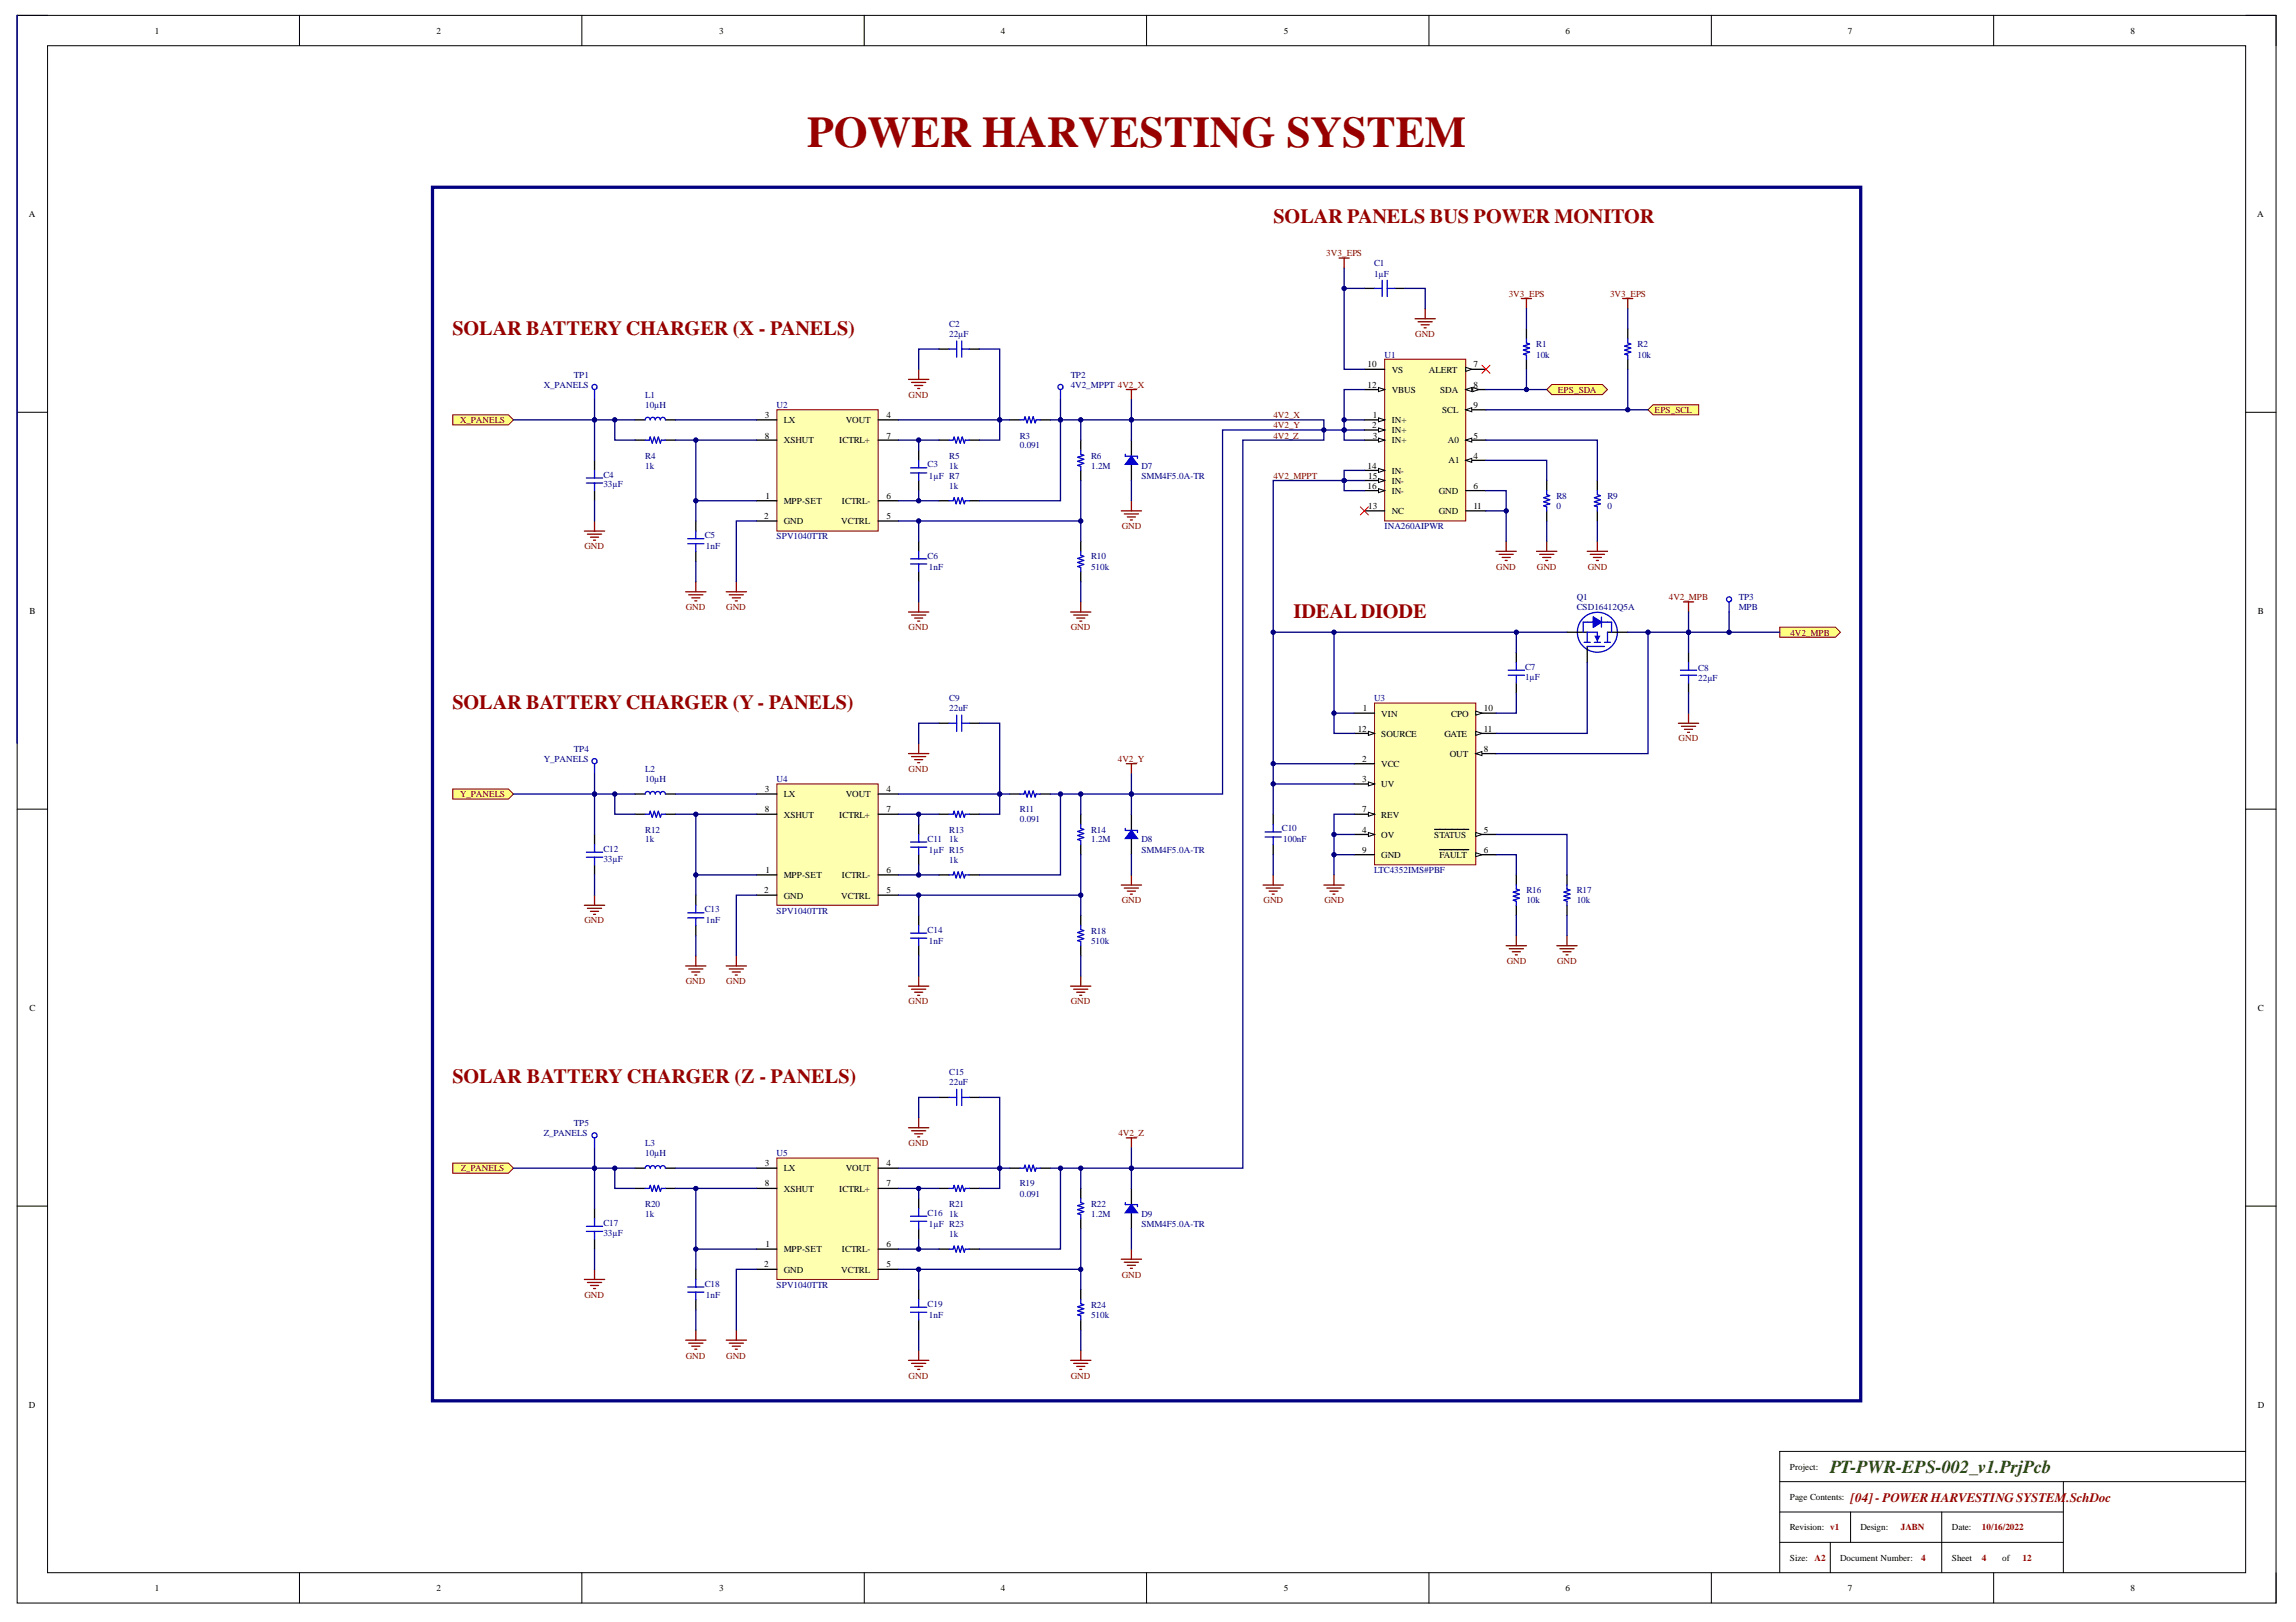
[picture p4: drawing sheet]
<svg xmlns="http://www.w3.org/2000/svg" width="297mm" height="210mm" viewBox="0 0 297 210" stroke-linecap="round" stroke-linejoin="round" font-family="sans-serif">
<defs><g id="words">
<text font-size="5.7" fill="#980000" x="104.4" y="19.1">POWER HARVESTING SYSTEM</text>
<g font-size="2.6" fill="#980000">
<text x="164.7" y="28.9">SOLAR PANELS BUS POWER MONITOR</text>
<text x="58.5" y="43.3">SOLAR BATTERY CHARGER (X - PANELS)</text>
<text x="167.4" y="80">IDEAL DIODE</text>
<text x="58.5" y="91.7">SOLAR BATTERY CHARGER (Y - PANELS)</text>
<text x="58.5" y="140.2">SOLAR BATTERY CHARGER (Z - PANELS)</text>
</g>
<text font-size="2.4" fill="#274e13" x="236.8" y="190.6">PT-PWR-EPS-002_v1.PrjPcb</text>
<g font-size="1.7" fill="#980000">
<text x="239.4" y="194.3">[04]- POWERHARVESTING SYSTEM</text>
<text x="267.3" y="194.3">.SchDoc</text>
</g>
<g font-size="1.2">
<text x="20" y="4.4">1</text>
<text x="56.5" y="4.4">2</text>
<text x="93" y="4.4">3</text>
<text x="129.5" y="4.4">4</text>
<text x="166.1" y="4.4">5</text>
<text x="202.5" y="4.4">6</text>
<text x="239.1" y="4.4">7</text>
<text x="275.6" y="4.4">8</text>
<text x="3.7" y="28.1">A</text>
<text x="292" y="28.1">A</text>
<text x="176.9" y="47.5">10</text>
<text x="190.6" y="47.5">7</text>
<text x="176.9" y="50.2">12</text>
<text x="180" y="48.2">VS</text>
<text x="180" y="50.8">VBUS</text>
<text x="184.9" y="48.2">ALERT</text>
<text x="186.3" y="50.8">SDA</text>
<text x="186.6" y="53.5">SCL</text>
<text x="190.6" y="50.2">8</text>
<text x="190.6" y="52.8">9</text>
<text x="98.9" y="56.7">8</text>
<text x="98.9" y="54.1">3</text>
<text x="101.4" y="57.3">XSHUT</text>
<text x="101.4" y="54.7">LX</text>
<text x="108.6" y="57.3">ICTRL+</text>
<text x="109.4" y="54.7">VOUT</text>
<text x="114.7" y="54.1">4</text>
<text x="114.7" y="56.7">7</text>
<text x="177.5" y="55.4">2</text>
<text x="177.6" y="54.1">1</text>
<text x="177.6" y="56.7">3</text>
<text x="180" y="54.7">IN+</text>
<text x="180" y="56.1">IN+</text>
<text x="180" y="57.3">IN+</text>
<text x="187.3" y="57.3">A0</text>
<text x="187.4" y="60">A1</text>
<text x="190.6" y="56.7">5</text>
<text x="190.6" y="59.4">4</text>
<text x="99" y="64.6">1</text>
<text x="101.4" y="65.2">MPP-SET</text>
<text x="108.9" y="65.2">ICTRL-</text>
<text x="114.7" y="64.6">6</text>
<text x="176.9" y="60.6">14</text>
<text x="176.9" y="63.2">16</text>
<text x="177" y="62">15</text>
<text x="177" y="65.9">13</text>
<text x="180" y="61.3">IN-</text>
<text x="180" y="62.6">IN-</text>
<text x="180" y="63.9">IN-</text>
<text x="186.1" y="63.9">GND</text>
<text x="190.6" y="65.9">11</text>
<text x="190.6" y="63.2">6</text>
<text x="98.9" y="67.1">2</text>
<text x="101.4" y="67.8">GND</text>
<text x="108.8" y="67.8">VCTRL</text>
<text x="114.7" y="67.1">5</text>
<text x="180" y="66.5">NC</text>
<text x="186.1" y="66.5">GND</text>
<text x="3.8" y="79.5">B</text>
<text x="292.1" y="79.5">B</text>
<text x="175.6" y="94.7">12</text>
<text x="176.3" y="92">1</text>
<text x="178.7" y="92.7">VIN</text>
<text x="178.7" y="95.3">SOURCE</text>
<text x="186.9" y="95.3">GATE</text>
<text x="187.7" y="92.7">CPO</text>
<text x="192" y="92">10</text>
<text x="192" y="94.7">11</text>
<text x="176.2" y="98.6">2</text>
<text x="176.2" y="101.2">3</text>
<text x="178.7" y="99.2">VCC</text>
<text x="178.7" y="101.8">UV</text>
<text x="187.6" y="98">OUT</text>
<text x="192" y="97.3">8</text>
<text x="98.9" y="105.1">8</text>
<text x="98.9" y="102.5">3</text>
<text x="101.4" y="105.8">XSHUT</text>
<text x="101.4" y="103.2">LX</text>
<text x="108.6" y="105.8">ICTRL+</text>
<text x="109.4" y="103.2">VOUT</text>
<text x="114.7" y="102.5">4</text>
<text x="114.7" y="105.1">7</text>
<text x="176.2" y="105.1">7</text>
<text x="176.2" y="107.8">4</text>
<text x="178.7" y="105.8">REV</text>
<text x="192" y="107.8">5</text>
<text x="99" y="113">1</text>
<text x="101.4" y="113.7">MPP-SET</text>
<text x="108.9" y="113.7">ICTRL-</text>
<text x="114.7" y="113">6</text>
<text x="176.2" y="110.4">9</text>
<text x="178.7" y="108.4">OV</text>
<text x="178.7" y="111">GND</text>
<text x="185.5" y="108.4">STATUS</text>
<text x="186.2" y="111">FAULT</text>
<text x="192" y="110.4">6</text>
<text x="98.9" y="115.6">2</text>
<text x="101.4" y="116.3">GND</text>
<text x="108.8" y="116.3">VCTRL</text>
<text x="114.7" y="115.6">5</text>
<text x="3.8" y="130.8">C</text>
<text x="292.1" y="130.8">C</text>
<text x="98.9" y="153.5">8</text>
<text x="98.9" y="150.9">3</text>
<text x="101.4" y="154.2">XSHUT</text>
<text x="101.4" y="151.6">LX</text>
<text x="108.6" y="154.2">ICTRL+</text>
<text x="109.4" y="151.6">VOUT</text>
<text x="114.7" y="150.9">4</text>
<text x="114.7" y="153.5">7</text>
<text x="99" y="161.4">1</text>
<text x="114.7" y="161.4">6</text>
<text x="98.9" y="164">2</text>
<text x="101.4" y="164.7">GND</text>
<text x="101.4" y="162.1">MPP-SET</text>
<text x="108.8" y="164.7">VCTRL</text>
<text x="108.9" y="162.1">ICTRL-</text>
<text x="114.7" y="164">5</text>
<text x="3.7" y="182.2">D</text>
<text x="292.1" y="182.2">D</text>
<text x="231.5" y="190.2">Project:</text>
<text x="231.5" y="194.1">Page Contents:</text>
<text x="231.5" y="202">Size:</text>
<text x="231.5" y="198">Revision: v1</text>
<text x="238.1" y="202">Document Number:</text>
<text x="240.7" y="198">Design:</text>
<text x="252.5" y="198">Date:</text>
<text x="252.5" y="202">Sheet</text>
<text x="259" y="202">of</text>
<text x="20" y="205.9">1</text>
<text x="56.5" y="205.9">2</text>
<text x="93" y="205.9">3</text>
<text x="129.5" y="205.9">4</text>
<text x="166.1" y="205.9">5</text>
<text x="202.5" y="205.9">6</text>
<text x="239.1" y="205.9">7</text>
<text x="275.6" y="205.9">8</text>
</g>
<g font-size="1.2" fill="#800000">
<text x="171.6" y="33.2">3V3_EPS</text>
<text x="195.2" y="38.4">3V3_EPS</text>
<text x="208.3" y="38.4">3V3_EPS</text>
<text x="183.1" y="43.7">GND</text>
<text x="117.6" y="51.5">GND</text>
<text x="201.5" y="50.8">EPS_SDA</text>
<text x="214" y="53.5">EPS_SCL</text>
<text x="59.5" y="54.7">X_PANELS</text>
<text x="164.7" y="54.1">4V2_X</text>
<text x="164.7" y="55.4">4V2_Y</text>
<text x="164.7" y="56.7">4V2_Z</text>
<text x="164.7" y="62">4V2_MPPT</text>
<text x="75.6" y="71.1">GND</text>
<text x="145.1" y="68.5">GND</text>
<text x="193.6" y="73.7">GND</text>
<text x="198.8" y="73.7">GND</text>
<text x="205.4" y="73.7">GND</text>
<text x="215.9" y="77.6">4V2_MPB</text>
<text x="88.7" y="79">GND</text>
<text x="94" y="79">GND</text>
<text x="117.6" y="81.6">GND</text>
<text x="138.5" y="81.6">GND</text>
<text x="231.6" y="82.3">4V2_MPB</text>
<text x="217.2" y="95.9">GND</text>
<text x="117.6" y="99.9">GND</text>
<text x="144.6" y="98.6">4V2_Y</text>
<text x="59.5" y="103.2">Y_PANELS</text>
<text x="75.6" y="119.5">GND</text>
<text x="145.1" y="116.9">GND</text>
<text x="163.5" y="116.9">GND</text>
<text x="171.3" y="116.9">GND</text>
<text x="194.9" y="124.7">GND</text>
<text x="201.4" y="124.7">GND</text>
<text x="88.7" y="127.3">GND</text>
<text x="94" y="127.3">GND</text>
<text x="117.6" y="130">GND</text>
<text x="138.5" y="130">GND</text>
<text x="117.6" y="148.3">GND</text>
<text x="144.7" y="147">4V2_Z</text>
<text x="59.6" y="151.6">Z_PANELS</text>
<text x="75.6" y="168">GND</text>
<text x="145.1" y="165.4">GND</text>
<text x="88.7" y="175.8">GND</text>
<text x="94" y="175.8">GND</text>
<text x="117.6" y="178.4">GND</text>
<text x="138.5" y="178.4">GND</text>
</g>
<g font-size="1.2" fill="#000080">
<text x="177.8" y="35.8">1µF</text>
<text x="177.8" y="34.5">C1</text>
<text x="122.8" y="43.7">22µF</text>
<text x="122.8" y="42.3">C2</text>
<text x="179.1" y="46.3">U1</text>
<text x="198.7" y="46.3">10k</text>
<text x="198.7" y="44.9">R1</text>
<text x="211.8" y="46.3">10k</text>
<text x="211.8" y="44.9">R2</text>
<text x="70.4" y="50.2">X_PANELS</text>
<text x="74.3" y="48.9">TP1</text>
<text x="83.5" y="52.8">10µH</text>
<text x="83.5" y="51.5">L1</text>
<text x="100.5" y="52.8">U2</text>
<text x="138.5" y="48.9">TP2</text>
<text x="138.5" y="50.2">4V2_MPPT 4V2_X</text>
<text x="83.5" y="59.4">R4</text>
<text x="122.8" y="59.4">R5</text>
<text x="131.9" y="58">0.091</text>
<text x="131.9" y="56.7">R3</text>
<text x="141.1" y="59.4">R6</text>
<text x="78.1" y="63.1">33µF</text>
<text x="78.1" y="61.8">C4</text>
<text x="83.5" y="60.6">1k</text>
<text x="120" y="60.5">C3</text>
<text x="120.2" y="62">1µF R7</text>
<text x="122.8" y="60.6">1k</text>
<text x="122.8" y="63.2">1k</text>
<text x="141.1" y="60.6">1.2M</text>
<text x="147.7" y="60.6">D7</text>
<text x="147.7" y="62">SMM4F5.0A-TR</text>
<text x="201.4" y="65.9">0</text>
<text x="201.4" y="64.6">R8</text>
<text x="208" y="65.9">0</text>
<text x="208" y="64.6">R9</text>
<text x="91.2" y="69.7">C5</text>
<text x="91.3" y="71.1">1nF</text>
<text x="100.5" y="69.8">SPV1040TTR</text>
<text x="179.1" y="68.5">INA260AIPWR</text>
<text x="120" y="72.3">C6</text>
<text x="120.2" y="73.7">1nF</text>
<text x="141.1" y="73.7">510k</text>
<text x="141.1" y="72.4">R10</text>
<text x="204" y="77.6">Q1</text>
<text x="225" y="77.6">TP3</text>
<text x="204" y="79">CSD16412Q5A</text>
<text x="225" y="79">MPB</text>
<text x="197.3" y="88">1µF</text>
<text x="197.3" y="86.6">C7</text>
<text x="219.7" y="88.1">22µF</text>
<text x="219.7" y="86.8">C8</text>
<text x="122.8" y="92">22uF</text>
<text x="122.8" y="90.7">C9</text>
<text x="177.8" y="90.7">U3</text>
<text x="70.4" y="98.6">Y_PANELS</text>
<text x="74.3" y="97.3">TP4</text>
<text x="83.5" y="101.2">10µH</text>
<text x="83.5" y="99.9">L2</text>
<text x="100.5" y="101.2">U4</text>
<text x="83.5" y="107.8">R12</text>
<text x="122.8" y="107.8">R13</text>
<text x="131.9" y="106.4">0.091</text>
<text x="131.9" y="105.1">R11</text>
<text x="141.1" y="107.8">R14</text>
<text x="165.8" y="107.6">C10</text>
<text x="78.1" y="111.6">33µF</text>
<text x="78.1" y="110.2">C12</text>
<text x="83.5" y="109">1k</text>
<text x="120" y="108.9">C11</text>
<text x="120.2" y="110.4">1µF R15</text>
<text x="122.8" y="109">1k</text>
<text x="122.8" y="111.6">1k</text>
<text x="141.1" y="109">1.2M</text>
<text x="147.7" y="109">D8</text>
<text x="147.7" y="110.4">SMM4F5.0A-TR</text>
<text x="166" y="109">100nF</text>
<text x="177.8" y="113">LTC4352IMS#PBF</text>
<text x="91.2" y="118.1">C13</text>
<text x="91.3" y="119.5">1nF</text>
<text x="100.5" y="118.2">SPV1040TTR</text>
<text x="197.5" y="116.9">10k</text>
<text x="197.5" y="115.6">R16</text>
<text x="204" y="116.9">10k</text>
<text x="204" y="115.6">R17</text>
<text x="120" y="120.7">C14</text>
<text x="120.2" y="122.1">1nF</text>
<text x="141.1" y="122.1">510k</text>
<text x="141.1" y="120.8">R18</text>
<text x="122.8" y="140.4">22uF</text>
<text x="122.8" y="139.2">C15</text>
<text x="70.4" y="147">Z_PANELS</text>
<text x="74.3" y="145.7">TP5</text>
<text x="83.5" y="149.6">10µH</text>
<text x="83.5" y="148.3">L3</text>
<text x="100.5" y="149.6">U5</text>
<text x="131.9" y="154.9">0.091</text>
<text x="131.9" y="153.5">R19</text>
<text x="78.1" y="159.9">33µF</text>
<text x="78.1" y="158.7">C17</text>
<text x="83.5" y="157.5">1k</text>
<text x="83.5" y="156.1">R20</text>
<text x="120" y="157.3">C16</text>
<text x="120.2" y="158.8">1µF R23</text>
<text x="122.8" y="157.5">1k</text>
<text x="122.8" y="156.1">R21</text>
<text x="122.8" y="160.1">1k</text>
<text x="141.1" y="157.5">1.2M</text>
<text x="141.1" y="156.1">R22</text>
<text x="147.7" y="157.5">D9</text>
<text x="147.7" y="158.8">SMM4F5.0A-TR</text>
<text x="91.2" y="166.5">C18</text>
<text x="91.3" y="168">1nF</text>
<text x="100.5" y="166.6">SPV1040TTR</text>
<text x="120" y="169.2">C19</text>
<text x="120.2" y="170.6">1nF</text>
<text x="141.1" y="170.6">510k</text>
<text x="141.1" y="169.2">R24</text>
</g>
<g font-size="1.2" fill="#980000">
<text x="234.8" y="202">A2</text>
<text x="245.9" y="198">JABN</text>
<text x="248.5" y="202">4</text>
<text x="256.4" y="202">4</text>
<text x="256.4" y="198">10/16/2022</text>
<text x="261.7" y="202">12</text>
</g>
</g></defs>
<g fill="none" stroke="#000" stroke-width=".13">
<path d="M2.2 2h3.9M2.2 2h292.3v205.5h-292.3zM6.2 5.9h284.3v197.6h-284.3zM38.7 2v3.9M75.3 2v3.9M111.8 2v3.9M148.3 2v3.9M184.9 2v3.9M221.4 2v3.9M257.9 2v3.9M290.5 2h4v3.9M2.2 53.4h3.9"/>
<path d="M290.5 53.4h4M2.2 104.7h3.9M290.5 104.7h4M2.2 156.1h3.9M290.5 156.1h4M230.2 195.7h36.7M230.2 199.6h36.7M230.2 191.7h60.3M236.8 199.6v3.9M239.4 195.7v3.9M251.2 195.7v7.8M266.9 191.7v11.8"/>
<path d="M290.5 187.8h-60.3v15.7M38.7 203.5v4M75.3 203.5v4M111.8 203.5v4M148.3 203.5v4M184.9 203.5v4M221.4 203.5v4M257.9 203.5v4M294.5 203.5v4"/>
</g>
<path d="M100.5 53h13.1v15.7h-13.1z" fill-rule="evenodd" fill="#ffffb0"/>
<path d="M100.5 53h13.1v15.7h-13.1z" fill="none" stroke="#800000" stroke-width=".13"/>
<g fill="none" stroke="#000" stroke-width=".17">
<path d="M76.9 59.6v1.3M97.9 57h2.6M97.9 54.3h2.6M113.6 57h2.6M113.6 54.3h2.6M121.5 45.2h1.3M125.4 45.2h1.3M146.4 57v2M76.9 63.5v1.3M97.9 67.4h2.6M97.9 64.8h2.6M113.6 67.4h2.6"/>
<path d="M113.6 64.8h2.6M146.4 60.1v2.1"/>
</g>
<g fill="none" stroke="#800000" stroke-width=".17">
<path d="M117.5 49.1h2.7M117.9 49.5h1.9M118.3 49.9h1.1M118.7 50.3h.3M118.9 47.8v1.3M75.6 68.7h2.6M76 69.1h1.8M76.4 69.5h1M76.8 69.9h.2M76.9 67.4v1.3M88.7 76.6h2.6M89.1 77h1.8"/>
<path d="M89.5 77.4h1M89.9 77.8h.3M90 75.3v1.3M94 76.6h2.6M94.3 77h1.9M94.7 77.4h1.1M95.1 77.8h.3M95.3 75.3v1.3M117.5 79.2h2.7M117.9 79.6h1.9M118.3 80h1.1M118.9 77.9v1.3"/>
<path d="M138.5 79.2h2.6M138.9 79.6h1.8M139.3 80h1M139.8 77.9v1.3M118.7 80.4h.3M139.7 80.4h.3"/>
</g>
<path d="M122.8 45.2h1M123.8 44.1v2.1M124.4 45.2h1M124.4 44.1v2.1M145.6 59h1.6M75.9 61.9h2.1M75.9 62.5h2.1M76.9 60.9v1M76.9 62.5v1" fill="none" stroke="#00f" stroke-width=".17"/>
<path d="M146.4 59l.8 1.1h-1.6z" fill="#00f"/>
<path d="M83.5 54.3a.33 .33 0 0 1 .3-.3 .33 .33 0 0 1 .3 .3 .33 .33 0 0 1 .3-.3 .33 .33 0 0 1 .4 .3 .33 .33 0 0 1 .3-.3 .33 .33 0 0 1 .3 .3 .33 .33 0 0 1 .4-.3 .33 .33 0 0 1 .3 .3M132 54.3h.5l.1-.4 .3 .8 .2-.8 .3 .8 .3-.8 .2 .8 .2-.4h.5M145.6 58.8v.2M146.4 59l.8 1.1h-1.6zM147.2 59v.3" fill="none" stroke="#00f" stroke-width=".17"/>
<path d="M145.7 50.4h1.3M146.4 50.4v1.3M145.1 66.1h2.6M145.5 66.5h1.8M145.8 66.9h1.1M146.2 67.3h.3M146.4 64.8v1.3" fill="none" stroke="#800000" stroke-width=".17"/>
<path d="M82.2 54.3h1.3M86.1 54.3h1.3M130.6 54.3h1.4M134.6 54.3h1.3" fill="none" stroke="#000" stroke-width=".17"/>
<path d="M58.6 53.7h7.2l.6 .6-.6 .7h-7.2z" fill-rule="evenodd" fill="#ffff80"/>
<path d="M58.6 53.7h7.2l.6 .6-.6 .7h-7.2z" fill="none" stroke="#800000" stroke-width=".13"/>
<g fill="none" stroke="#000" stroke-width=".17">
<path d="M82.2 57h1.3M86.1 57h1.3M118.9 58.3v1.3M121.5 57h1.3M125.4 57h1.3M139.8 57v1.3M90 67.4v1.3M90 71.3v1.4M118.9 62.2v1.3M118.9 70v1.3M118.9 74v1.3M121.5 64.8h1.3"/>
<path d="M125.4 64.8h1.3M139.8 60.9v1.3M139.8 70v1.3M139.8 74v1.3"/>
</g>
<g fill="none" stroke="#00f" stroke-width=".17">
<path d="M83.5 57h.5l.1-.4 .3 .7 .2-.7 .3 .7 .3-.7 .2 .7 .2-.3h.5M118.9 59.6v.9M122.8 57h.5l.1-.4 .3 .7 .3-.7 .2 .7 .3-.7 .2 .7 .2-.3h.5M139.8 58.3v.5l.4 .1-.8 .3 .8 .2-.8 .3 .8 .3-.8 .2 .4 .2v.5M89 69.7h2.1M89 70.4h2.1M90 68.7v1M90 70.4v.9M117.8 72.3h2.1M117.8 73h2.1M117.8 60.5h2.1M117.8 61.2h2.1"/>
<path d="M118.9 61.2v1M118.9 71.3v1M118.9 73v1M122.8 64.8h.5l.1-.4 .3 .8 .3-.8 .2 .8 .3-.8 .2 .8 .2-.4h.5M139.8 71.3v.6l.4 .1-.8 .3 .8 .2-.8 .3 .8 .2-.8 .3 .4 .1v.6"/>
</g>
<path d="M100.5 101.4h13.1v15.8h-13.1z" fill-rule="evenodd" fill="#ffffb0"/>
<path d="M100.5 101.4h13.1v15.8h-13.1z" fill="none" stroke="#800000" stroke-width=".13"/>
<g fill="none" stroke="#000" stroke-width=".17">
<path d="M121.5 93.6h1.3M125.4 93.6h1.3M76.9 108v1.3M76.9 111.9v1.3M97.9 115.8h2.6M97.9 113.2h2.6M97.9 105.4h2.6M97.9 102.8h2.6M113.6 115.8h2.6M113.6 113.2h2.6M113.6 105.4h2.6M113.6 102.8h2.6"/>
<path d="M146.4 105.4v2.1M146.4 108.5v2.1"/>
</g>
<g fill="none" stroke="#800000" stroke-width=".17">
<path d="M117.5 97.5h2.7M117.9 97.9h1.9M118.3 98.3h1.1M118.7 98.7h.3M118.9 96.2v1.3M75.6 117.2h2.6M76 117.5h1.8M76.4 117.9h1M76.8 118.3h.2M76.9 115.8v1.4M88.7 125h2.6M89.1 125.4h1.8"/>
<path d="M89.5 125.8h1M89.9 126.2h.3M90 123.7v1.3M94 125h2.6M94.3 125.4h1.9M94.7 125.8h1.1M95.1 126.2h.3M95.3 123.7v1.3M117.5 127.6h2.7M117.9 128h1.9M118.3 128.4h1.1M118.7 128.8h.3"/>
<path d="M118.9 126.3v1.3M138.5 127.6h2.6M138.9 128h1.8M139.3 128.4h1M139.7 128.8h.3M139.8 126.3v1.3"/>
</g>
<path d="M122.8 93.6h1M123.8 92.5v2.1M124.4 93.6h1M124.4 92.5v2.1M75.9 110.3h2.1M75.9 110.9h2.1M76.9 109.3v1M76.9 110.9v1M145.6 107.5h1.6" fill="none" stroke="#00f" stroke-width=".17"/>
<path d="M146.4 107.5l.8 1h-1.6z" fill="#00f"/>
<path d="M83.5 102.8a.33 .33 0 0 1 .3-.4 .33 .33 0 0 1 .3 .4 .33 .33 0 0 1 .3-.4 .33 .33 0 0 1 .4 .4 .33 .33 0 0 1 .3-.4 .33 .33 0 0 1 .3 .4 .33 .33 0 0 1 .4-.4 .33 .33 0 0 1 .3 .4M132 102.8h.5l.1-.4 .3 .7 .2-.7 .3 .7 .3-.7 .2 .7 .2-.3h.5M145.6 107.2v.3M146.4 107.5l.8 1h-1.6zM147.2 107.5v.2" fill="none" stroke="#00f" stroke-width=".17"/>
<path d="M145.7 98.8h1.3M146.4 98.8v1.3M145.1 114.5h2.6M145.5 114.9h1.8M145.8 115.3h1.1M146.2 115.7h.3M146.4 113.2v1.3" fill="none" stroke="#800000" stroke-width=".17"/>
<path d="M82.2 102.8h1.3M86.1 102.8h1.3M130.6 102.8h1.4M134.6 102.8h1.3" fill="none" stroke="#000" stroke-width=".17"/>
<path d="M58.6 102.1h7.2l.6 .7-.6 .6h-7.2z" fill-rule="evenodd" fill="#ffff80"/>
<path d="M58.6 102.1h7.2l.6 .7-.6 .6h-7.2z" fill="none" stroke="#800000" stroke-width=".13"/>
<g fill="none" stroke="#000" stroke-width=".17">
<path d="M82.2 105.4h1.3M86.1 105.4h1.3M90 115.8v1.4M90 119.8v1.3M118.9 106.7v1.3M118.9 110.6v1.3M118.9 118.5v1.3M121.5 105.4h1.3M121.5 113.2h1.3M125.4 105.4h1.3M125.4 113.2h1.3M139.8 105.4v1.3"/>
<path d="M139.8 109.3v1.3M139.8 118.5v1.3M118.9 122.4v1.3M139.8 122.4v1.3"/>
</g>
<g fill="none" stroke="#00f" stroke-width=".17">
<path d="M83.5 105.4h.5l.1-.4 .3 .8 .2-.8 .3 .8 .3-.8 .2 .8 .2-.4h.5M89 118.1h2.1M89 118.8h2.1M90 117.2v.9M90 118.8v1M117.8 109h2.1M117.8 109.6h2.1M118.9 108v1M118.9 109.6v1M118.9 119.8v1M122.8 105.4h.5l.1-.4 .3 .8 .3-.8 .2 .8 .3-.8 .2 .8 .2-.4h.5M122.8 113.2h.5l.1-.4 .3 .8 .3-.8 .2 .8 .3-.8 .2 .8 .2-.4h.5"/>
<path d="M139.8 106.7v.5l.4 .1-.8 .3 .8 .3-.8 .2 .8 .3-.8 .2 .4 .2v.5M139.8 119.8v.5l.4 .1-.8 .3 .8 .2-.8 .3 .8 .3-.8 .2 .4 .2v.5M117.8 120.8h2.1M117.8 121.4h2.1M118.9 121.4v1"/>
</g>
<path d="M100.5 149.9h13.1v15.7h-13.1z" fill-rule="evenodd" fill="#ffffb0"/>
<path d="M100.5 149.9h13.1v15.7h-13.1z" fill="none" stroke="#800000" stroke-width=".13"/>
<g fill="none" stroke="#000" stroke-width=".17">
<path d="M76.9 156.4v1.3M97.9 153.8h2.6M97.9 151.2h2.6M113.6 153.8h2.6M113.6 151.2h2.6M121.5 142h1.3M125.4 142h1.3M146.4 153.8v2.1M146.4 156.9v2.1M76.9 160.3v1.3M97.9 164.3h2.6M97.9 161.6h2.6"/>
<path d="M113.6 164.3h2.6M113.6 161.6h2.6"/>
</g>
<g fill="none" stroke="#800000" stroke-width=".17">
<path d="M117.5 145.9h2.7M117.9 146.3h1.9M118.3 146.7h1.1M118.7 147.1h.3M118.9 144.6v1.3M75.6 165.6h2.6M76 166h1.8M76.4 166.4h1M76.8 166.8h.2M76.9 164.3v1.3M88.7 173.4h2.6M89.1 173.8h1.8"/>
<path d="M89.5 174.2h1M89.9 174.6h.3M90 172.1v1.3M94 173.4h2.6M94.3 173.8h1.9M94.7 174.2h1.1M95.1 174.6h.3M95.3 172.1v1.3M117.5 176h2.7M117.9 176.4h1.9M118.3 176.8h1.1M118.7 177.2h.3"/>
<path d="M118.9 174.7v1.3M138.5 176h2.6M138.9 176.4h1.8M139.3 176.8h1M139.7 177.2h.3M139.8 174.7v1.3"/>
</g>
<path d="M75.9 158.7h2.1M75.9 159.4h2.1M76.9 157.7v1M76.9 159.4v.9M122.8 142h1M123.8 141v2.1M124.4 142h1M124.4 141v2.1M145.6 155.9h1.6" fill="none" stroke="#00f" stroke-width=".17"/>
<path d="M146.4 155.9l.8 1h-1.6z" fill="#00f"/>
<path d="M83.5 151.2a.33 .33 0 0 1 .3-.4 .33 .33 0 0 1 .3 .4 .33 .33 0 0 1 .3-.4 .33 .33 0 0 1 .4 .4 .33 .33 0 0 1 .3-.4 .33 .33 0 0 1 .3 .4 .33 .33 0 0 1 .4-.4 .33 .33 0 0 1 .3 .4M132 151.2h.5l.1-.4 .3 .8 .2-.8 .3 .8 .3-.8 .2 .8 .2-.4h.5M145.6 155.6v.3M146.4 155.9l.8 1h-1.6zM147.2 155.9v.3" fill="none" stroke="#00f" stroke-width=".17"/>
<path d="M145.7 147.3h1.3M146.4 147.3v1.3M145.1 163h2.6M145.5 163.3h1.8M145.8 163.7h1.1M146.2 164.1h.3M146.4 161.6v1.4" fill="none" stroke="#800000" stroke-width=".17"/>
<path d="M82.2 151.2h1.3M86.1 151.2h1.3M130.6 151.2h1.4M134.6 151.2h1.3" fill="none" stroke="#000" stroke-width=".17"/>
<path d="M58.6 150.5h7.2l.6 .7-.6 .6h-7.2z" fill-rule="evenodd" fill="#ffff80"/>
<path d="M58.6 150.5h7.2l.6 .7-.6 .6h-7.2z" fill="none" stroke="#800000" stroke-width=".13"/>
<g fill="none" stroke="#000" stroke-width=".17">
<path d="M82.2 153.8h1.3M86.1 153.8h1.3M118.9 155.1v1.3M118.9 159v1.3M121.5 153.8h1.3M125.4 153.8h1.3M139.8 153.8v1.3M139.8 157.7v1.3M90 164.3v1.3M90 168.2v1.3M118.9 166.9v1.3M118.9 170.8v1.3"/>
<path d="M121.5 161.6h1.3M125.4 161.6h1.3M139.8 166.9v1.3M139.8 170.8v1.3"/>
</g>
<g fill="none" stroke="#00f" stroke-width=".17">
<path d="M83.5 153.8h.5l.1-.4 .3 .8 .2-.8 .3 .8 .3-.8 .2 .8 .2-.4h.5M117.8 157.4h2.1M117.8 158h2.1M118.9 156.4v1M118.9 158v1M122.8 153.8h.5l.1-.4 .3 .8 .3-.8 .2 .8 .3-.8 .2 .8 .2-.4h.5M139.8 155.1v.5l.4 .2-.8 .2 .8 .3-.8 .2 .8 .3-.8 .3 .4 .1v.5M89 166.6h2.1M89 167.2h2.1M90 165.6v1M90 167.2v1M117.8 169.2h2.1"/>
<path d="M117.8 169.8h2.1M118.9 168.2v1M118.9 169.8v1M122.8 161.6h.5l.1-.3 .3 .7 .3-.7 .2 .7 .3-.7 .2 .7 .2-.4h.5M139.8 168.2v.5l.4 .1-.8 .3 .8 .3-.8 .2 .8 .3-.8 .2 .4 .2v.5"/>
</g>
<path d="M179.1 46.5h10.5v20.9h-10.5z" fill-rule="evenodd" fill="#ffffb0"/>
<path d="M179.1 46.5h10.5v20.9h-10.5z" fill="none" stroke="#800000" stroke-width=".13"/>
<path d="M176.5 47.8h2.6M176.5 50.4h2.6" fill="none" stroke="#000" stroke-width=".17"/>
<path d="M178.3 50.1l.8 .3-.8 .3z" fill="#f8fcff"/>
<path d="M178.3 50.1l.8 .3-.8 .3z" fill="none" stroke="#000" stroke-width=".13"/>
<path d="M176.5 54.3h2.6" fill="none" stroke="#000" stroke-width=".17"/>
<path d="M178.3 54.1l.8 .2-.8 .3z" fill="#f8fcff"/>
<path d="M178.3 54.1l.8 .2-.8 .3z" fill="none" stroke="#000" stroke-width=".13"/>
<path d="M176.5 55.6h2.6" fill="none" stroke="#000" stroke-width=".17"/>
<path d="M178.3 55.4l.8 .2-.8 .3z" fill="#f8fcff"/>
<path d="M178.3 55.4l.8 .2-.8 .3z" fill="none" stroke="#000" stroke-width=".13"/>
<path d="M176.5 57h2.6" fill="none" stroke="#000" stroke-width=".17"/>
<path d="M178.3 56.7l.8 .3-.8 .2z" fill="#f8fcff"/>
<path d="M178.3 56.7l.8 .3-.8 .2z" fill="none" stroke="#000" stroke-width=".13"/>
<path d="M176.5 60.9h2.6" fill="none" stroke="#000" stroke-width=".17"/>
<path d="M178.3 60.6l.8 .3-.8 .2z" fill="#f8fcff"/>
<path d="M178.3 60.6l.8 .3-.8 .2z" fill="none" stroke="#000" stroke-width=".13"/>
<path d="M176.5 62.2h2.6" fill="none" stroke="#000" stroke-width=".17"/>
<path d="M178.3 61.9l.8 .3-.8 .2z" fill="#f8fcff"/>
<path d="M178.3 61.9l.8 .3-.8 .2z" fill="none" stroke="#000" stroke-width=".13"/>
<path d="M176.5 63.5h2.6" fill="none" stroke="#000" stroke-width=".17"/>
<path d="M178.3 63.2l.8 .3-.8 .3z" fill="#f8fcff"/>
<path d="M178.3 63.2l.8 .3-.8 .3z" fill="none" stroke="#000" stroke-width=".13"/>
<path d="M189.6 47.8h2.6M176.5 66.1h2.6" fill="none" stroke="#000" stroke-width=".17"/>
<path d="M189.6 47.5l.8 .3-.8 .3z" fill="#f8fcff"/>
<path d="M189.6 47.5l.8 .3-.8 .3z" fill="none" stroke="#000" stroke-width=".13"/>
<path d="M189.6 50.4h2.6" fill="none" stroke="#000" stroke-width=".17"/>
<path d="M189.6 50.4l.8-.3v.6z" fill="#f8fcff"/>
<path d="M189.6 50.4l.8-.3v.6z" fill="none" stroke="#000" stroke-width=".13"/>
<path d="M190.5 50.1l.8 .3-.8 .3z" fill="#f8fcff"/>
<path d="M190.5 50.1l.8 .3-.8 .3z" fill="none" stroke="#000" stroke-width=".13"/>
<path d="M189.6 53h2.6" fill="none" stroke="#000" stroke-width=".17"/>
<path d="M189.6 53l.8-.2v.5z" fill="#f8fcff"/>
<path d="M189.6 53l.8-.2v.5z" fill="none" stroke="#000" stroke-width=".13"/>
<path d="M189.6 57h2.6" fill="none" stroke="#000" stroke-width=".17"/>
<path d="M189.6 57l.8-.3v.5z" fill="#f8fcff"/>
<path d="M189.6 57l.8-.3v.5z" fill="none" stroke="#000" stroke-width=".13"/>
<path d="M189.6 59.6h2.6" fill="none" stroke="#000" stroke-width=".17"/>
<path d="M189.6 59.6l.8-.3v.5z" fill="#f8fcff"/>
<path d="M189.6 59.6l.8-.3v.5z" fill="none" stroke="#000" stroke-width=".13"/>
<path d="M189.6 66.1h2.6M189.6 63.5h2.6" fill="none" stroke="#000" stroke-width=".17"/>
<path d="M184.4 39.9v1.4M183.1 41.3h2.6M183.5 41.6h1.8M183.9 42h1M184.2 42.4h.3M193.5 71.3h2.7M193.9 71.7h1.9M194.3 72.1h1.1M194.7 72.5h.3M194.9 70v1.3" fill="none" stroke="#800000" stroke-width=".17"/>
<path d="M176 65.6l1 1M177 65.6l-1 1" fill="none" stroke="#f00" stroke-width=".13"/>
<path d="M200.1 50.4l.7-.6h6.5l.7 .6-.7 .7h-6.5z" fill-rule="evenodd" fill="#ffff80"/>
<path d="M200.1 50.4l.7-.6h6.5l.7 .6-.7 .7h-6.5z" fill="none" stroke="#800000" stroke-width=".13"/>
<path d="M213.2 53l.7-.6h5.9v1.3h-5.9z" fill-rule="evenodd" fill="#ffff80"/>
<path d="M213.2 53l.7-.6h5.9v1.3h-5.9z" fill="none" stroke="#800000" stroke-width=".13"/>
<path d="M191.7 47.3l1.1 1M192.8 47.3l-1.1 1" fill="none" stroke="#f00" stroke-width=".13"/>
<g fill="none" stroke="#800000" stroke-width=".17">
<path d="M173.2 33.4h1.4M173.9 33.4v1.3M196.8 38.6h1.3M197.5 38.6v1.3M209.9 38.6h1.3M210.6 38.6v1.3M198.8 71.3h2.6M199.2 71.7h1.8M199.6 72.1h1M200 72.5h.2M200.1 70v1.3M205.3 71.3h2.7"/>
<path d="M205.7 71.7h1.9M206.1 72.1h1.1M206.5 72.5h.3M206.7 70v1.3"/>
</g>
<path d="M176.5 37.3h1.3M180.4 37.3h1.4M197.5 42.6v1.3M197.5 46.5v1.3M210.6 42.6v1.3M210.6 46.5v1.3M200.1 62.2v1.3M200.1 66.1v1.3M206.7 62.2v1.3M206.7 66.1v1.3" fill="none" stroke="#000" stroke-width=".17"/>
<g fill="none" stroke="#00f" stroke-width=".17">
<path d="M177.8 37.3h1M178.8 36.3v2.1M179.5 37.3h.9M179.5 36.3v2.1M76.9 50.4v1.3M137.2 50.4v1.3M197.5 43.9v.5l.4 .1-.8 .3 .8 .2-.8 .3 .8 .3-.8 .2 .4 .2v.5M210.6 43.9v.5l.4 .1-.8 .3 .8 .2-.8 .3 .8 .3-.8 .2 .4 .2v.5M200.1 63.5v.5l.4 .1-.8 .3 .8 .3-.8 .2 .8 .3-.8 .3 .4 .1v.5M206.7 63.5v.5l.3 .1-.7 .3 .7 .3-.7 .2 .7 .3-.7 .3 .4 .1v.5M76.9 98.8v1.3M77.2 98.7a.33 .33 0 0 0-.2-.5 .33 .33 0 0 0-.4 .4 .33 .33 0 0 0 .5 .2l.1-.1"/>
<path d="M76.9 147.3v1.3M77.2 147.1a.33 .33 0 0 0-.2-.5 .33 .33 0 0 0-.4 .4 .33 .33 0 0 0 .5 .2l.1-.1"/>
<circle cx="76.9" cy="50.1" r=".33"/>
<circle cx="137.2" cy="50.1" r=".33"/>
</g>
<path d="M177.8 91h13.1v20.9h-13.1z" fill-rule="evenodd" fill="#ffffb0"/>
<path d="M177.8 91h13.1v20.9h-13.1z" fill="none" stroke="#800000" stroke-width=".13"/>
<path d="M175.2 92.3h2.6M175.2 94.9h2.6" fill="none" stroke="#000" stroke-width=".17"/>
<path d="M177 94.6l.8 .3-.8 .3z" fill="#f8fcff"/>
<path d="M177 94.6l.8 .3-.8 .3z" fill="none" stroke="#000" stroke-width=".13"/>
<path d="M175.2 98.8h2.6M175.2 101.5h2.6" fill="none" stroke="#000" stroke-width=".17"/>
<path d="M177 101.2l.8 .3-.8 .2z" fill="#f8fcff"/>
<path d="M177 101.2l.8 .3-.8 .2z" fill="none" stroke="#000" stroke-width=".13"/>
<path d="M175.2 105.4h2.6" fill="none" stroke="#000" stroke-width=".17"/>
<path d="M177 105.1l.8 .3-.8 .2z" fill="#f8fcff"/>
<path d="M177 105.1l.8 .3-.8 .2z" fill="none" stroke="#000" stroke-width=".13"/>
<path d="M175.2 108h2.6" fill="none" stroke="#000" stroke-width=".17"/>
<path d="M177 107.7l.8 .3-.8 .3z" fill="#f8fcff"/>
<path d="M177 107.7l.8 .3-.8 .3z" fill="none" stroke="#000" stroke-width=".13"/>
<path d="M190.9 92.3h2.6M175.2 110.6h2.6" fill="none" stroke="#000" stroke-width=".17"/>
<path d="M190.9 92l.8 .3-.8 .3z" fill="#f8fcff"/>
<path d="M190.9 92l.8 .3-.8 .3z" fill="none" stroke="#000" stroke-width=".13"/>
<path d="M190.9 94.9h2.6" fill="none" stroke="#000" stroke-width=".17"/>
<path d="M190.9 94.6l.8 .3-.8 .3z" fill="#f8fcff"/>
<path d="M190.9 94.6l.8 .3-.8 .3z" fill="none" stroke="#000" stroke-width=".13"/>
<path d="M190.9 97.5h2.6" fill="none" stroke="#000" stroke-width=".17"/>
<path d="M190.9 97.5l.8-.2v.5z" fill="#f8fcff"/>
<path d="M190.9 97.5l.8-.2v.5z" fill="none" stroke="#000" stroke-width=".13"/>
<path d="M190.9 108h2.6" fill="none" stroke="#000" stroke-width=".17"/>
<path d="M190.9 107.7l.8 .3-.8 .3z" fill="#f8fcff"/>
<path d="M190.9 107.7l.8 .3-.8 .3z" fill="none" stroke="#000" stroke-width=".13"/>
<path d="M185.6 107.3h4.4M190.9 110.6h2.6" fill="none" stroke="#000" stroke-width=".17"/>
<path d="M190.9 110.4l.8 .2-.8 .3z" fill="#f8fcff"/>
<path d="M190.9 110.4l.8 .2-.8 .3z" fill="none" stroke="#000" stroke-width=".13"/>
<path d="M202.7 81.8h2.6M205.3 83.7v2M208 81.8h2.6M164.7 105.4v1.3M164.7 109.3v1.3M186.2 110h3.8M196.2 113.2v1.3M196.2 117.2v1.3M202.7 113.2v1.3M202.7 117.2v1.3" fill="none" stroke="#000" stroke-width=".17"/>
<g fill="none" stroke="#800000" stroke-width=".17">
<path d="M163.4 114.5h2.6M163.8 114.9h1.8M164.2 115.3h1M164.6 115.7h.3M164.7 113.2v1.3M171.3 114.5h2.6M171.7 114.9h1.8M172.1 115.3h1M172.5 115.7h.2M172.6 113.2v1.3M194.9 122.4h2.6M195.3 122.8h1.8"/>
<path d="M195.6 123.2h1.1M196 123.6h.3M196.2 121.1v1.3M201.4 122.4h2.6M201.8 122.8h1.8M202.2 123.2h1.1M202.6 123.6h.3M202.7 121.1v1.3"/>
</g>
<path d="M205.4 79.5a2.59 2.59 0 0 1 3.8 2.2 2.59 2.59 0 0 1-3.5 2.5 2.59 2.59 0 0 1-.8-4.3l.5-.3M205.3 83.7h2.3M205.3 83.1v-1.3h1.4v1.3M208 81.8v1.3M163.7 107.7h2.1M163.7 108.3h2.1M164.7 106.7v1M164.7 108.3v1M196.2 114.5v.6l.4 .1-.8 .3 .8 .2-.8 .3 .8 .2-.8 .3 .4 .1v.6M202.7 114.5v.6l.4 .1-.8 .3 .8 .2-.8 .3 .8 .2-.8 .3 .4 .1v.6" fill="none" stroke="#00f" stroke-width=".17"/>
<path d="M206.4 82.3h.5l-.2 .6z" fill="#00f"/>
<path d="M206.1 79.9l1.1 .6-1.1 .7zM207.2 79.9v1.3M205.3 80.5h2.7M206.4 82.3h.5l-.2 .6z" fill="none" stroke="#00f" stroke-width=".17"/>
<path d="M206.1 79.9l1.1 .6-1.1 .7z" fill="#00f"/>
<path d="M206.1 79.9l1.1 .6-1.1 .7z" fill="none" stroke="#00f" stroke-width=".13"/>
<g fill="none" stroke="#00f" stroke-width=".17">
<path d="M195.1 86.7h2.1M195.1 87.4h2.1M196.2 85.7v1M196.2 87.4v1M205 83.1h.7M205.3 80.5h-.5v1.3M206.3 83.1h.7M207.6 83.1h.8M208 80.5h.5v1.3M217.4 86.7h2.1M217.4 87.4h2.1M218.5 85.7v1"/>
<path d="M218.5 87.4v1"/>
</g>
<path d="M196.2 84.4v1.3M196.2 88.4v1.3M218.5 84.4v1.3M218.5 88.4v1.3" fill="none" stroke="#000" stroke-width=".17"/>
<path d="M230.2 81.2h7.2l.7 .6-.7 .7h-7.2z" fill-rule="evenodd" fill="#ffff80"/>
<path d="M230.2 81.2h7.2l.7 .6-.7 .7h-7.2z" fill="none" stroke="#800000" stroke-width=".13"/>
<path d="M217.8 77.9h1.3M218.5 77.9v1.3M217.1 93.6h2.7M217.5 94h1.9M217.9 94.4h1.1M218.3 94.8h.3M218.5 92.3v1.3" fill="none" stroke="#800000" stroke-width=".17"/>
<g fill="none" stroke="#00f" stroke-width=".17">
<path d="M223.7 77.9v1.3"/>
<circle cx="223.7" cy="77.6" r=".33"/>
</g>
<path d="M56 24.2h184.7v157.1h-184.7z" fill="none" stroke="#000080" stroke-width=".42"/>
<path d="M116.2 57h2.7v1.3" fill="none" stroke="#000080" stroke-width=".17"/>
<circle cx="118.8" cy="57" r=".26" fill="#000080"/>
<circle cx="118.8" cy="57" r=".26" fill="none" stroke="#000080" stroke-width=".13"/>
<path d="M118.9 63.5v1.3h-2.7" fill="none" stroke="#000080" stroke-width=".17"/>
<circle cx="118.8" cy="64.8" r=".26" fill="#000080"/>
<circle cx="118.8" cy="64.8" r=".26" fill="none" stroke="#000080" stroke-width=".13"/>
<path d="M97.9 67.4h-2.6v7.9M97.9 64.8h-7.9v2.6" fill="none" stroke="#000080" stroke-width=".17"/>
<circle cx="90" cy="64.8" r=".26" fill="#000080"/>
<circle cx="90" cy="64.8" r=".26" fill="none" stroke="#000080" stroke-width=".13"/>
<path d="M97.9 57h-7.9v7.8M90 72.7v2.6" fill="none" stroke="#000080" stroke-width=".17"/>
<circle cx="90" cy="57" r=".26" fill="#000080"/>
<circle cx="90" cy="57" r=".26" fill="none" stroke="#000080" stroke-width=".13"/>
<circle cx="90" cy="64.8" r=".26" fill="#000080"/>
<circle cx="90" cy="64.8" r=".26" fill="none" stroke="#000080" stroke-width=".13"/>
<path d="M87.4 57h2.6" fill="none" stroke="#000080" stroke-width=".17"/>
<circle cx="90" cy="57" r=".26" fill="#000080"/>
<circle cx="90" cy="57" r=".26" fill="none" stroke="#000080" stroke-width=".13"/>
<path d="M82.2 54.3h-2.7v2.7h2.7M87.4 54.3h10.5" fill="none" stroke="#000080" stroke-width=".17"/>
<circle cx="79.5" cy="54.3" r=".26" fill="#000080"/>
<circle cx="79.5" cy="54.3" r=".26" fill="none" stroke="#000080" stroke-width=".13"/>
<path d="M79.5 54.3h-2.6v5.3" fill="none" stroke="#000080" stroke-width=".17"/>
<circle cx="76.9" cy="54.3" r=".26" fill="#000080"/>
<circle cx="76.9" cy="54.3" r=".26" fill="none" stroke="#000080" stroke-width=".13"/>
<circle cx="79.5" cy="54.3" r=".26" fill="#000080"/>
<circle cx="79.5" cy="54.3" r=".26" fill="none" stroke="#000080" stroke-width=".13"/>
<path d="M118.9 57h2.6M76.9 64.8v2.6" fill="none" stroke="#000080" stroke-width=".17"/>
<circle cx="118.8" cy="57" r=".26" fill="#000080"/>
<circle cx="118.8" cy="57" r=".26" fill="none" stroke="#000080" stroke-width=".13"/>
<path d="M118.9 64.8h2.6" fill="none" stroke="#000080" stroke-width=".17"/>
<circle cx="118.8" cy="64.8" r=".26" fill="#000080"/>
<circle cx="118.8" cy="64.8" r=".26" fill="none" stroke="#000080" stroke-width=".13"/>
<path d="M116.2 67.4h2.7v2.6" fill="none" stroke="#000080" stroke-width=".17"/>
<circle cx="118.8" cy="67.4" r=".26" fill="#000080"/>
<circle cx="118.8" cy="67.4" r=".26" fill="none" stroke="#000080" stroke-width=".13"/>
<path d="M116.2 54.3h13.1v2.7h-2.6M118.9 75.3v2.6" fill="none" stroke="#000080" stroke-width=".17"/>
<circle cx="129.3" cy="54.3" r=".26" fill="#000080"/>
<circle cx="129.3" cy="54.3" r=".26" fill="none" stroke="#000080" stroke-width=".13"/>
<path d="M129.3 54.3h1.3" fill="none" stroke="#000080" stroke-width=".17"/>
<circle cx="129.3" cy="54.3" r=".26" fill="#000080"/>
<circle cx="129.3" cy="54.3" r=".26" fill="none" stroke="#000080" stroke-width=".13"/>
<path d="M139.8 57v-2.7h-2.6v10.5h-10.5" fill="none" stroke="#000080" stroke-width=".17"/>
<circle cx="137.2" cy="54.3" r=".26" fill="#000080"/>
<circle cx="137.2" cy="54.3" r=".26" fill="none" stroke="#000080" stroke-width=".13"/>
<circle cx="139.8" cy="54.3" r=".26" fill="#000080"/>
<circle cx="139.8" cy="54.3" r=".26" fill="none" stroke="#000080" stroke-width=".13"/>
<path d="M121.5 45.2h-2.6v2.6M126.7 45.2h2.6v9.1" fill="none" stroke="#000080" stroke-width=".17"/>
<circle cx="129.3" cy="54.3" r=".26" fill="#000080"/>
<circle cx="129.3" cy="54.3" r=".26" fill="none" stroke="#000080" stroke-width=".13"/>
<path d="M118.9 67.4h20.9v2.6" fill="none" stroke="#000080" stroke-width=".17"/>
<circle cx="118.8" cy="67.4" r=".26" fill="#000080"/>
<circle cx="118.8" cy="67.4" r=".26" fill="none" stroke="#000080" stroke-width=".13"/>
<circle cx="139.8" cy="67.4" r=".26" fill="#000080"/>
<circle cx="139.8" cy="67.4" r=".26" fill="none" stroke="#000080" stroke-width=".13"/>
<path d="M139.8 62.2v5.2" fill="none" stroke="#000080" stroke-width=".17"/>
<circle cx="139.8" cy="67.4" r=".26" fill="#000080"/>
<circle cx="139.8" cy="67.4" r=".26" fill="none" stroke="#000080" stroke-width=".13"/>
<path d="M139.8 54.3h6.6v2.7M139.8 75.3v2.6" fill="none" stroke="#000080" stroke-width=".17"/>
<circle cx="146.4" cy="54.3" r=".26" fill="#000080"/>
<circle cx="146.4" cy="54.3" r=".26" fill="none" stroke="#000080" stroke-width=".13"/>
<circle cx="139.8" cy="54.3" r=".26" fill="#000080"/>
<circle cx="139.8" cy="54.3" r=".26" fill="none" stroke="#000080" stroke-width=".13"/>
<path d="M146.4 51.7v2.6M146.4 62.2v2.6" fill="none" stroke="#000080" stroke-width=".17"/>
<circle cx="146.4" cy="54.3" r=".26" fill="#000080"/>
<circle cx="146.4" cy="54.3" r=".26" fill="none" stroke="#000080" stroke-width=".13"/>
<path d="M135.9 54.3h1.3" fill="none" stroke="#000080" stroke-width=".17"/>
<circle cx="137.2" cy="54.3" r=".26" fill="#000080"/>
<circle cx="137.2" cy="54.3" r=".26" fill="none" stroke="#000080" stroke-width=".13"/>
<path d="M116.2 105.4h2.7v1.3" fill="none" stroke="#000080" stroke-width=".17"/>
<circle cx="118.8" cy="105.4" r=".26" fill="#000080"/>
<circle cx="118.8" cy="105.4" r=".26" fill="none" stroke="#000080" stroke-width=".13"/>
<path d="M118.9 111.9v1.3h-2.7" fill="none" stroke="#000080" stroke-width=".17"/>
<circle cx="118.8" cy="113.2" r=".26" fill="#000080"/>
<circle cx="118.8" cy="113.2" r=".26" fill="none" stroke="#000080" stroke-width=".13"/>
<path d="M97.9 115.8h-2.6v7.9M97.9 113.2h-7.9v2.6" fill="none" stroke="#000080" stroke-width=".17"/>
<circle cx="90" cy="113.2" r=".26" fill="#000080"/>
<circle cx="90" cy="113.2" r=".26" fill="none" stroke="#000080" stroke-width=".13"/>
<path d="M97.9 105.4h-7.9v7.8M90 121.1v2.6" fill="none" stroke="#000080" stroke-width=".17"/>
<circle cx="90" cy="105.4" r=".26" fill="#000080"/>
<circle cx="90" cy="105.4" r=".26" fill="none" stroke="#000080" stroke-width=".13"/>
<circle cx="90" cy="113.2" r=".26" fill="#000080"/>
<circle cx="90" cy="113.2" r=".26" fill="none" stroke="#000080" stroke-width=".13"/>
<path d="M87.4 105.4h2.6" fill="none" stroke="#000080" stroke-width=".17"/>
<circle cx="90" cy="105.4" r=".26" fill="#000080"/>
<circle cx="90" cy="105.4" r=".26" fill="none" stroke="#000080" stroke-width=".13"/>
<path d="M82.2 102.8h-2.7v2.6h2.7M87.4 102.8h10.5" fill="none" stroke="#000080" stroke-width=".17"/>
<circle cx="79.5" cy="102.8" r=".26" fill="#000080"/>
<circle cx="79.5" cy="102.8" r=".26" fill="none" stroke="#000080" stroke-width=".13"/>
<path d="M79.5 102.8h-2.6v5.2" fill="none" stroke="#000080" stroke-width=".17"/>
<circle cx="76.9" cy="102.8" r=".26" fill="#000080"/>
<circle cx="76.9" cy="102.8" r=".26" fill="none" stroke="#000080" stroke-width=".13"/>
<circle cx="79.5" cy="102.8" r=".26" fill="#000080"/>
<circle cx="79.5" cy="102.8" r=".26" fill="none" stroke="#000080" stroke-width=".13"/>
<path d="M76.9 113.2v2.6M118.9 105.4h2.6" fill="none" stroke="#000080" stroke-width=".17"/>
<circle cx="118.8" cy="105.4" r=".26" fill="#000080"/>
<circle cx="118.8" cy="105.4" r=".26" fill="none" stroke="#000080" stroke-width=".13"/>
<path d="M118.9 113.2h2.6" fill="none" stroke="#000080" stroke-width=".17"/>
<circle cx="118.8" cy="113.2" r=".26" fill="#000080"/>
<circle cx="118.8" cy="113.2" r=".26" fill="none" stroke="#000080" stroke-width=".13"/>
<path d="M116.2 115.8h2.7v2.7" fill="none" stroke="#000080" stroke-width=".17"/>
<circle cx="118.8" cy="115.8" r=".26" fill="#000080"/>
<circle cx="118.8" cy="115.8" r=".26" fill="none" stroke="#000080" stroke-width=".13"/>
<path d="M116.2 102.8h13.1v2.6h-2.6M118.9 123.7v2.6" fill="none" stroke="#000080" stroke-width=".17"/>
<circle cx="129.3" cy="102.8" r=".26" fill="#000080"/>
<circle cx="129.3" cy="102.8" r=".26" fill="none" stroke="#000080" stroke-width=".13"/>
<path d="M129.3 102.8h1.3" fill="none" stroke="#000080" stroke-width=".17"/>
<circle cx="129.3" cy="102.8" r=".26" fill="#000080"/>
<circle cx="129.3" cy="102.8" r=".26" fill="none" stroke="#000080" stroke-width=".13"/>
<path d="M139.8 105.4v-2.6h-2.6v10.4h-10.5" fill="none" stroke="#000080" stroke-width=".17"/>
<circle cx="137.2" cy="102.8" r=".26" fill="#000080"/>
<circle cx="137.2" cy="102.8" r=".26" fill="none" stroke="#000080" stroke-width=".13"/>
<circle cx="139.8" cy="102.8" r=".26" fill="#000080"/>
<circle cx="139.8" cy="102.8" r=".26" fill="none" stroke="#000080" stroke-width=".13"/>
<path d="M121.5 93.6h-2.6v2.6M126.7 93.6h2.6v9.2" fill="none" stroke="#000080" stroke-width=".17"/>
<circle cx="129.3" cy="102.8" r=".26" fill="#000080"/>
<circle cx="129.3" cy="102.8" r=".26" fill="none" stroke="#000080" stroke-width=".13"/>
<path d="M118.9 115.8h20.9v2.7" fill="none" stroke="#000080" stroke-width=".17"/>
<circle cx="118.8" cy="115.8" r=".26" fill="#000080"/>
<circle cx="118.8" cy="115.8" r=".26" fill="none" stroke="#000080" stroke-width=".13"/>
<circle cx="139.8" cy="115.8" r=".26" fill="#000080"/>
<circle cx="139.8" cy="115.8" r=".26" fill="none" stroke="#000080" stroke-width=".13"/>
<path d="M139.8 110.6v5.2" fill="none" stroke="#000080" stroke-width=".17"/>
<circle cx="139.8" cy="115.8" r=".26" fill="#000080"/>
<circle cx="139.8" cy="115.8" r=".26" fill="none" stroke="#000080" stroke-width=".13"/>
<path d="M139.8 102.8h6.6v2.6M139.8 123.7v2.6" fill="none" stroke="#000080" stroke-width=".17"/>
<circle cx="146.4" cy="102.8" r=".26" fill="#000080"/>
<circle cx="146.4" cy="102.8" r=".26" fill="none" stroke="#000080" stroke-width=".13"/>
<circle cx="139.8" cy="102.8" r=".26" fill="#000080"/>
<circle cx="139.8" cy="102.8" r=".26" fill="none" stroke="#000080" stroke-width=".13"/>
<path d="M146.4 100.1v2.7M146.4 110.6v2.6" fill="none" stroke="#000080" stroke-width=".17"/>
<circle cx="146.4" cy="102.8" r=".26" fill="#000080"/>
<circle cx="146.4" cy="102.8" r=".26" fill="none" stroke="#000080" stroke-width=".13"/>
<path d="M135.9 102.8h1.3" fill="none" stroke="#000080" stroke-width=".17"/>
<circle cx="137.2" cy="102.8" r=".26" fill="#000080"/>
<circle cx="137.2" cy="102.8" r=".26" fill="none" stroke="#000080" stroke-width=".13"/>
<path d="M116.2 153.8h2.7v1.3" fill="none" stroke="#000080" stroke-width=".17"/>
<circle cx="118.8" cy="153.8" r=".26" fill="#000080"/>
<circle cx="118.8" cy="153.8" r=".26" fill="none" stroke="#000080" stroke-width=".13"/>
<path d="M118.9 160.3v1.3h-2.7" fill="none" stroke="#000080" stroke-width=".17"/>
<circle cx="118.8" cy="161.6" r=".26" fill="#000080"/>
<circle cx="118.8" cy="161.6" r=".26" fill="none" stroke="#000080" stroke-width=".13"/>
<path d="M97.9 164.3h-2.6v7.8M97.9 161.6h-7.9v2.7" fill="none" stroke="#000080" stroke-width=".17"/>
<circle cx="90" cy="161.6" r=".26" fill="#000080"/>
<circle cx="90" cy="161.6" r=".26" fill="none" stroke="#000080" stroke-width=".13"/>
<path d="M97.9 153.8h-7.9v7.8M90 169.5v2.6" fill="none" stroke="#000080" stroke-width=".17"/>
<circle cx="90" cy="153.8" r=".26" fill="#000080"/>
<circle cx="90" cy="153.8" r=".26" fill="none" stroke="#000080" stroke-width=".13"/>
<circle cx="90" cy="161.6" r=".26" fill="#000080"/>
<circle cx="90" cy="161.6" r=".26" fill="none" stroke="#000080" stroke-width=".13"/>
<path d="M87.4 153.8h2.6" fill="none" stroke="#000080" stroke-width=".17"/>
<circle cx="90" cy="153.8" r=".26" fill="#000080"/>
<circle cx="90" cy="153.8" r=".26" fill="none" stroke="#000080" stroke-width=".13"/>
<path d="M82.2 151.2h-2.7v2.6h2.7M87.4 151.2h10.5" fill="none" stroke="#000080" stroke-width=".17"/>
<circle cx="79.5" cy="151.2" r=".26" fill="#000080"/>
<circle cx="79.5" cy="151.2" r=".26" fill="none" stroke="#000080" stroke-width=".13"/>
<path d="M79.5 151.2h-2.6v5.2" fill="none" stroke="#000080" stroke-width=".17"/>
<circle cx="76.9" cy="151.2" r=".26" fill="#000080"/>
<circle cx="76.9" cy="151.2" r=".26" fill="none" stroke="#000080" stroke-width=".13"/>
<circle cx="79.5" cy="151.2" r=".26" fill="#000080"/>
<circle cx="79.5" cy="151.2" r=".26" fill="none" stroke="#000080" stroke-width=".13"/>
<path d="M118.9 153.8h2.6M76.9 161.6v2.7" fill="none" stroke="#000080" stroke-width=".17"/>
<circle cx="118.8" cy="153.8" r=".26" fill="#000080"/>
<circle cx="118.8" cy="153.8" r=".26" fill="none" stroke="#000080" stroke-width=".13"/>
<path d="M118.9 161.6h2.6" fill="none" stroke="#000080" stroke-width=".17"/>
<circle cx="118.8" cy="161.6" r=".26" fill="#000080"/>
<circle cx="118.8" cy="161.6" r=".26" fill="none" stroke="#000080" stroke-width=".13"/>
<path d="M116.2 164.3h2.7v2.6" fill="none" stroke="#000080" stroke-width=".17"/>
<circle cx="118.8" cy="164.3" r=".26" fill="#000080"/>
<circle cx="118.8" cy="164.3" r=".26" fill="none" stroke="#000080" stroke-width=".13"/>
<path d="M116.2 151.2h13.1v2.6h-2.6M118.9 172.1v2.6" fill="none" stroke="#000080" stroke-width=".17"/>
<circle cx="129.3" cy="151.2" r=".26" fill="#000080"/>
<circle cx="129.3" cy="151.2" r=".26" fill="none" stroke="#000080" stroke-width=".13"/>
<path d="M129.3 151.2h1.3" fill="none" stroke="#000080" stroke-width=".17"/>
<circle cx="129.3" cy="151.2" r=".26" fill="#000080"/>
<circle cx="129.3" cy="151.2" r=".26" fill="none" stroke="#000080" stroke-width=".13"/>
<path d="M139.8 153.8v-2.6h-2.6v10.4h-10.5" fill="none" stroke="#000080" stroke-width=".17"/>
<circle cx="137.2" cy="151.2" r=".26" fill="#000080"/>
<circle cx="137.2" cy="151.2" r=".26" fill="none" stroke="#000080" stroke-width=".13"/>
<circle cx="139.8" cy="151.2" r=".26" fill="#000080"/>
<circle cx="139.8" cy="151.2" r=".26" fill="none" stroke="#000080" stroke-width=".13"/>
<path d="M121.5 142h-2.6v2.6M126.7 142h2.6v9.2" fill="none" stroke="#000080" stroke-width=".17"/>
<circle cx="129.3" cy="151.2" r=".26" fill="#000080"/>
<circle cx="129.3" cy="151.2" r=".26" fill="none" stroke="#000080" stroke-width=".13"/>
<path d="M118.9 164.3h20.9v2.6" fill="none" stroke="#000080" stroke-width=".17"/>
<circle cx="118.8" cy="164.3" r=".26" fill="#000080"/>
<circle cx="118.8" cy="164.3" r=".26" fill="none" stroke="#000080" stroke-width=".13"/>
<circle cx="139.8" cy="164.3" r=".26" fill="#000080"/>
<circle cx="139.8" cy="164.3" r=".26" fill="none" stroke="#000080" stroke-width=".13"/>
<path d="M139.8 159v5.3" fill="none" stroke="#000080" stroke-width=".17"/>
<circle cx="139.8" cy="164.3" r=".26" fill="#000080"/>
<circle cx="139.8" cy="164.3" r=".26" fill="none" stroke="#000080" stroke-width=".13"/>
<path d="M139.8 151.2h6.6v2.6M139.8 172.1v2.6" fill="none" stroke="#000080" stroke-width=".17"/>
<circle cx="146.4" cy="151.2" r=".26" fill="#000080"/>
<circle cx="146.4" cy="151.2" r=".26" fill="none" stroke="#000080" stroke-width=".13"/>
<circle cx="139.8" cy="151.2" r=".26" fill="#000080"/>
<circle cx="139.8" cy="151.2" r=".26" fill="none" stroke="#000080" stroke-width=".13"/>
<path d="M146.4 148.6v2.6M146.4 159v2.6" fill="none" stroke="#000080" stroke-width=".17"/>
<circle cx="146.4" cy="151.2" r=".26" fill="#000080"/>
<circle cx="146.4" cy="151.2" r=".26" fill="none" stroke="#000080" stroke-width=".13"/>
<path d="M135.9 151.2h1.3" fill="none" stroke="#000080" stroke-width=".17"/>
<circle cx="137.2" cy="151.2" r=".26" fill="#000080"/>
<circle cx="137.2" cy="151.2" r=".26" fill="none" stroke="#000080" stroke-width=".13"/>
<path d="M176.5 37.3h-2.6v10.5h2.6" fill="none" stroke="#000080" stroke-width=".17"/>
<circle cx="173.9" cy="37.3" r=".26" fill="#000080"/>
<circle cx="173.9" cy="37.3" r=".26" fill="none" stroke="#000080" stroke-width=".13"/>
<path d="M181.8 37.3h2.6v2.6M192.2 63.5h2.7v2.6h-2.7" fill="none" stroke="#000080" stroke-width=".17"/>
<circle cx="194.9" cy="66.1" r=".26" fill="#000080"/>
<circle cx="194.9" cy="66.1" r=".26" fill="none" stroke="#000080" stroke-width=".13"/>
<path d="M194.9 66.1v3.9" fill="none" stroke="#000080" stroke-width=".17"/>
<circle cx="194.9" cy="66.1" r=".26" fill="#000080"/>
<circle cx="194.9" cy="66.1" r=".26" fill="none" stroke="#000080" stroke-width=".13"/>
<path d="M197.5 47.8v2.6h-5.3" fill="none" stroke="#000080" stroke-width=".17"/>
<circle cx="197.5" cy="50.4" r=".26" fill="#000080"/>
<circle cx="197.5" cy="50.4" r=".26" fill="none" stroke="#000080" stroke-width=".13"/>
<path d="M197.5 39.9v2.7M197.5 50.4h2.6" fill="none" stroke="#000080" stroke-width=".17"/>
<circle cx="197.5" cy="50.4" r=".26" fill="#000080"/>
<circle cx="197.5" cy="50.4" r=".26" fill="none" stroke="#000080" stroke-width=".13"/>
<path d="M210.6 39.9v2.7M176.5 50.4h-2.6v3.9" fill="none" stroke="#000080" stroke-width=".17"/>
<circle cx="173.9" cy="54.3" r=".26" fill="#000080"/>
<circle cx="173.9" cy="54.3" r=".26" fill="none" stroke="#000080" stroke-width=".13"/>
<path d="M173.9 34.7v2.6" fill="none" stroke="#000080" stroke-width=".17"/>
<circle cx="173.9" cy="37.3" r=".26" fill="#000080"/>
<circle cx="173.9" cy="37.3" r=".26" fill="none" stroke="#000080" stroke-width=".13"/>
<path d="M210.6 47.8v5.2" fill="none" stroke="#000080" stroke-width=".17"/>
<circle cx="210.6" cy="53" r=".26" fill="#000080"/>
<circle cx="210.6" cy="53" r=".26" fill="none" stroke="#000080" stroke-width=".13"/>
<path d="M137.2 51.7v2.6M192.2 59.6h7.9v2.6M192.2 57h14.5v5.2M200.1 67.4v2.6M206.7 67.4v2.6" fill="none" stroke="#000080" stroke-width=".17"/>
<circle cx="137.2" cy="54.3" r=".26" fill="#000080"/>
<circle cx="137.2" cy="54.3" r=".26" fill="none" stroke="#000080" stroke-width=".13"/>
<path d="M76.9 51.7v2.6" fill="none" stroke="#000080" stroke-width=".17"/>
<circle cx="76.9" cy="54.3" r=".26" fill="#000080"/>
<circle cx="76.9" cy="54.3" r=".26" fill="none" stroke="#000080" stroke-width=".13"/>
<path d="M76.9 100.1v2.7" fill="none" stroke="#000080" stroke-width=".17"/>
<circle cx="76.9" cy="102.8" r=".26" fill="#000080"/>
<circle cx="76.9" cy="102.8" r=".26" fill="none" stroke="#000080" stroke-width=".13"/>
<path d="M76.9 148.6v2.6" fill="none" stroke="#000080" stroke-width=".17"/>
<circle cx="76.9" cy="151.2" r=".26" fill="#000080"/>
<circle cx="76.9" cy="151.2" r=".26" fill="none" stroke="#000080" stroke-width=".13"/>
<path d="M173.9 55.6h2.6" fill="none" stroke="#000080" stroke-width=".17"/>
<circle cx="173.9" cy="55.6" r=".26" fill="#000080"/>
<circle cx="173.9" cy="55.6" r=".26" fill="none" stroke="#000080" stroke-width=".13"/>
<path d="M175.2 92.3h-2.6v2.6h2.6" fill="none" stroke="#000080" stroke-width=".17"/>
<circle cx="172.6" cy="92.3" r=".26" fill="#000080"/>
<circle cx="172.6" cy="92.3" r=".26" fill="none" stroke="#000080" stroke-width=".13"/>
<path d="M175.2 105.4h-2.6v2.6h2.6" fill="none" stroke="#000080" stroke-width=".17"/>
<circle cx="172.6" cy="108" r=".26" fill="#000080"/>
<circle cx="172.6" cy="108" r=".26" fill="none" stroke="#000080" stroke-width=".13"/>
<path d="M172.6 108v2.6h2.6" fill="none" stroke="#000080" stroke-width=".17"/>
<circle cx="172.6" cy="108" r=".26" fill="#000080"/>
<circle cx="172.6" cy="108" r=".26" fill="none" stroke="#000080" stroke-width=".13"/>
<circle cx="172.6" cy="110.6" r=".26" fill="#000080"/>
<circle cx="172.6" cy="110.6" r=".26" fill="none" stroke="#000080" stroke-width=".13"/>
<path d="M172.6 110.6v2.6" fill="none" stroke="#000080" stroke-width=".17"/>
<circle cx="172.6" cy="110.6" r=".26" fill="#000080"/>
<circle cx="172.6" cy="110.6" r=".26" fill="none" stroke="#000080" stroke-width=".13"/>
<path d="M164.7 101.4v4M164.7 110.6v2.6" fill="none" stroke="#000080" stroke-width=".17"/>
<circle cx="164.7" cy="101.4" r=".26" fill="#000080"/>
<circle cx="164.7" cy="101.4" r=".26" fill="none" stroke="#000080" stroke-width=".13"/>
<path d="M175.2 98.8h-10.5v2.7h10.5M193.5 110.6h2.7v2.6" fill="none" stroke="#000080" stroke-width=".17"/>
<circle cx="164.7" cy="98.8" r=".26" fill="#000080"/>
<circle cx="164.7" cy="98.8" r=".26" fill="none" stroke="#000080" stroke-width=".13"/>
<circle cx="164.7" cy="101.4" r=".26" fill="#000080"/>
<circle cx="164.7" cy="101.4" r=".26" fill="none" stroke="#000080" stroke-width=".13"/>
<path d="M196.2 89.7v2.6h-2.7M202.7 81.8h-6.5v2.6M193.5 108h9.2v5.2M196.2 118.5v2.6M202.7 118.5v2.6" fill="none" stroke="#000080" stroke-width=".17"/>
<circle cx="196.2" cy="81.8" r=".26" fill="#000080"/>
<circle cx="196.2" cy="81.8" r=".26" fill="none" stroke="#000080" stroke-width=".13"/>
<path d="M205.3 85.7v9.2h-11.8M210.6 81.8h2.6v15.7h-19.7" fill="none" stroke="#000080" stroke-width=".17"/>
<circle cx="213.2" cy="81.8" r=".26" fill="#000080"/>
<circle cx="213.2" cy="81.8" r=".26" fill="none" stroke="#000080" stroke-width=".13"/>
<path d="M213.2 81.8h5.3v2.6M218.5 89.7v2.6" fill="none" stroke="#000080" stroke-width=".17"/>
<circle cx="218.5" cy="81.8" r=".26" fill="#000080"/>
<circle cx="218.5" cy="81.8" r=".26" fill="none" stroke="#000080" stroke-width=".13"/>
<circle cx="213.2" cy="81.8" r=".26" fill="#000080"/>
<circle cx="213.2" cy="81.8" r=".26" fill="none" stroke="#000080" stroke-width=".13"/>
<path d="M218.5 79.2v2.6" fill="none" stroke="#000080" stroke-width=".17"/>
<circle cx="218.5" cy="81.8" r=".26" fill="#000080"/>
<circle cx="218.5" cy="81.8" r=".26" fill="none" stroke="#000080" stroke-width=".13"/>
<path d="M223.7 79.2v2.6" fill="none" stroke="#000080" stroke-width=".17"/>
<circle cx="223.7" cy="81.8" r=".26" fill="#000080"/>
<circle cx="223.7" cy="81.8" r=".26" fill="none" stroke="#000080" stroke-width=".13"/>
<path d="M146.4 54.3h24.9v1.3h2.6" fill="none" stroke="#000080" stroke-width=".17"/>
<circle cx="146.4" cy="54.3" r=".26" fill="#000080"/>
<circle cx="146.4" cy="54.3" r=".26" fill="none" stroke="#000080" stroke-width=".13"/>
<circle cx="171.3" cy="55.6" r=".26" fill="#000080"/>
<circle cx="171.3" cy="55.6" r=".26" fill="none" stroke="#000080" stroke-width=".13"/>
<circle cx="173.9" cy="55.6" r=".26" fill="#000080"/>
<circle cx="173.9" cy="55.6" r=".26" fill="none" stroke="#000080" stroke-width=".13"/>
<path d="M146.4 102.8h11.8v-47.2h13.1v1.4h-10.5v94.2h-14.4" fill="none" stroke="#000080" stroke-width=".17"/>
<circle cx="146.4" cy="151.2" r=".26" fill="#000080"/>
<circle cx="146.4" cy="151.2" r=".26" fill="none" stroke="#000080" stroke-width=".13"/>
<circle cx="171.3" cy="55.6" r=".26" fill="#000080"/>
<circle cx="171.3" cy="55.6" r=".26" fill="none" stroke="#000080" stroke-width=".13"/>
<circle cx="146.4" cy="102.8" r=".26" fill="#000080"/>
<circle cx="146.4" cy="102.8" r=".26" fill="none" stroke="#000080" stroke-width=".13"/>
<path d="M196.2 81.8h-23.6v10.5" fill="none" stroke="#000080" stroke-width=".17"/>
<circle cx="172.6" cy="92.3" r=".26" fill="#000080"/>
<circle cx="172.6" cy="92.3" r=".26" fill="none" stroke="#000080" stroke-width=".13"/>
<circle cx="172.6" cy="81.8" r=".26" fill="#000080"/>
<circle cx="172.6" cy="81.8" r=".26" fill="none" stroke="#000080" stroke-width=".13"/>
<circle cx="196.2" cy="81.8" r=".26" fill="#000080"/>
<circle cx="196.2" cy="81.8" r=".26" fill="none" stroke="#000080" stroke-width=".13"/>
<path d="M164.7 81.8h7.9" fill="none" stroke="#000080" stroke-width=".17"/>
<circle cx="172.6" cy="81.8" r=".26" fill="#000080"/>
<circle cx="172.6" cy="81.8" r=".26" fill="none" stroke="#000080" stroke-width=".13"/>
<circle cx="164.7" cy="81.8" r=".26" fill="#000080"/>
<circle cx="164.7" cy="81.8" r=".26" fill="none" stroke="#000080" stroke-width=".13"/>
<path d="M176.5 54.3h-2.6v2.7h2.6" fill="none" stroke="#000080" stroke-width=".17"/>
<circle cx="173.9" cy="55.6" r=".26" fill="#000080"/>
<circle cx="173.9" cy="55.6" r=".26" fill="none" stroke="#000080" stroke-width=".13"/>
<circle cx="173.9" cy="54.3" r=".26" fill="#000080"/>
<circle cx="173.9" cy="54.3" r=".26" fill="none" stroke="#000080" stroke-width=".13"/>
<path d="M192.2 53h21" fill="none" stroke="#000080" stroke-width=".17"/>
<circle cx="210.6" cy="53" r=".26" fill="#000080"/>
<circle cx="210.6" cy="53" r=".26" fill="none" stroke="#000080" stroke-width=".13"/>
<path d="M218.5 81.8h11.7" fill="none" stroke="#000080" stroke-width=".17"/>
<circle cx="218.5" cy="81.8" r=".26" fill="#000080"/>
<circle cx="218.5" cy="81.8" r=".26" fill="none" stroke="#000080" stroke-width=".13"/>
<circle cx="223.7" cy="81.8" r=".26" fill="#000080"/>
<circle cx="223.7" cy="81.8" r=".26" fill="none" stroke="#000080" stroke-width=".13"/>
<path d="M176.5 62.2h-11.8v36.6" fill="none" stroke="#000080" stroke-width=".17"/>
<circle cx="173.9" cy="62.2" r=".26" fill="#000080"/>
<circle cx="173.9" cy="62.2" r=".26" fill="none" stroke="#000080" stroke-width=".13"/>
<circle cx="164.7" cy="81.8" r=".26" fill="#000080"/>
<circle cx="164.7" cy="81.8" r=".26" fill="none" stroke="#000080" stroke-width=".13"/>
<circle cx="164.7" cy="98.8" r=".26" fill="#000080"/>
<circle cx="164.7" cy="98.8" r=".26" fill="none" stroke="#000080" stroke-width=".13"/>
<path d="M176.5 60.9h-2.6v1.3" fill="none" stroke="#000080" stroke-width=".17"/>
<circle cx="173.9" cy="62.2" r=".26" fill="#000080"/>
<circle cx="173.9" cy="62.2" r=".26" fill="none" stroke="#000080" stroke-width=".13"/>
<path d="M173.9 62.2v1.3h2.6" fill="none" stroke="#000080" stroke-width=".17"/>
<circle cx="173.9" cy="62.2" r=".26" fill="#000080"/>
<circle cx="173.9" cy="62.2" r=".26" fill="none" stroke="#000080" stroke-width=".13"/>
<path d="M66.4 102.8h10.5" fill="none" stroke="#000080" stroke-width=".17"/>
<circle cx="76.9" cy="102.8" r=".26" fill="#000080"/>
<circle cx="76.9" cy="102.8" r=".26" fill="none" stroke="#000080" stroke-width=".13"/>
<path d="M66.4 151.2h10.5" fill="none" stroke="#000080" stroke-width=".17"/>
<circle cx="76.9" cy="151.2" r=".26" fill="#000080"/>
<circle cx="76.9" cy="151.2" r=".26" fill="none" stroke="#000080" stroke-width=".13"/>
<path d="M66.4 54.3h10.5" fill="none" stroke="#000080" stroke-width=".17"/>
<circle cx="76.9" cy="54.3" r=".26" fill="#000080"/>
<circle cx="76.9" cy="54.3" r=".26" fill="none" stroke="#000080" stroke-width=".13"/>
<path d="M2.2 2v94.2" fill="none" stroke="#000080" stroke-width=".17"/>
<use href="#words"/>
</svg>
